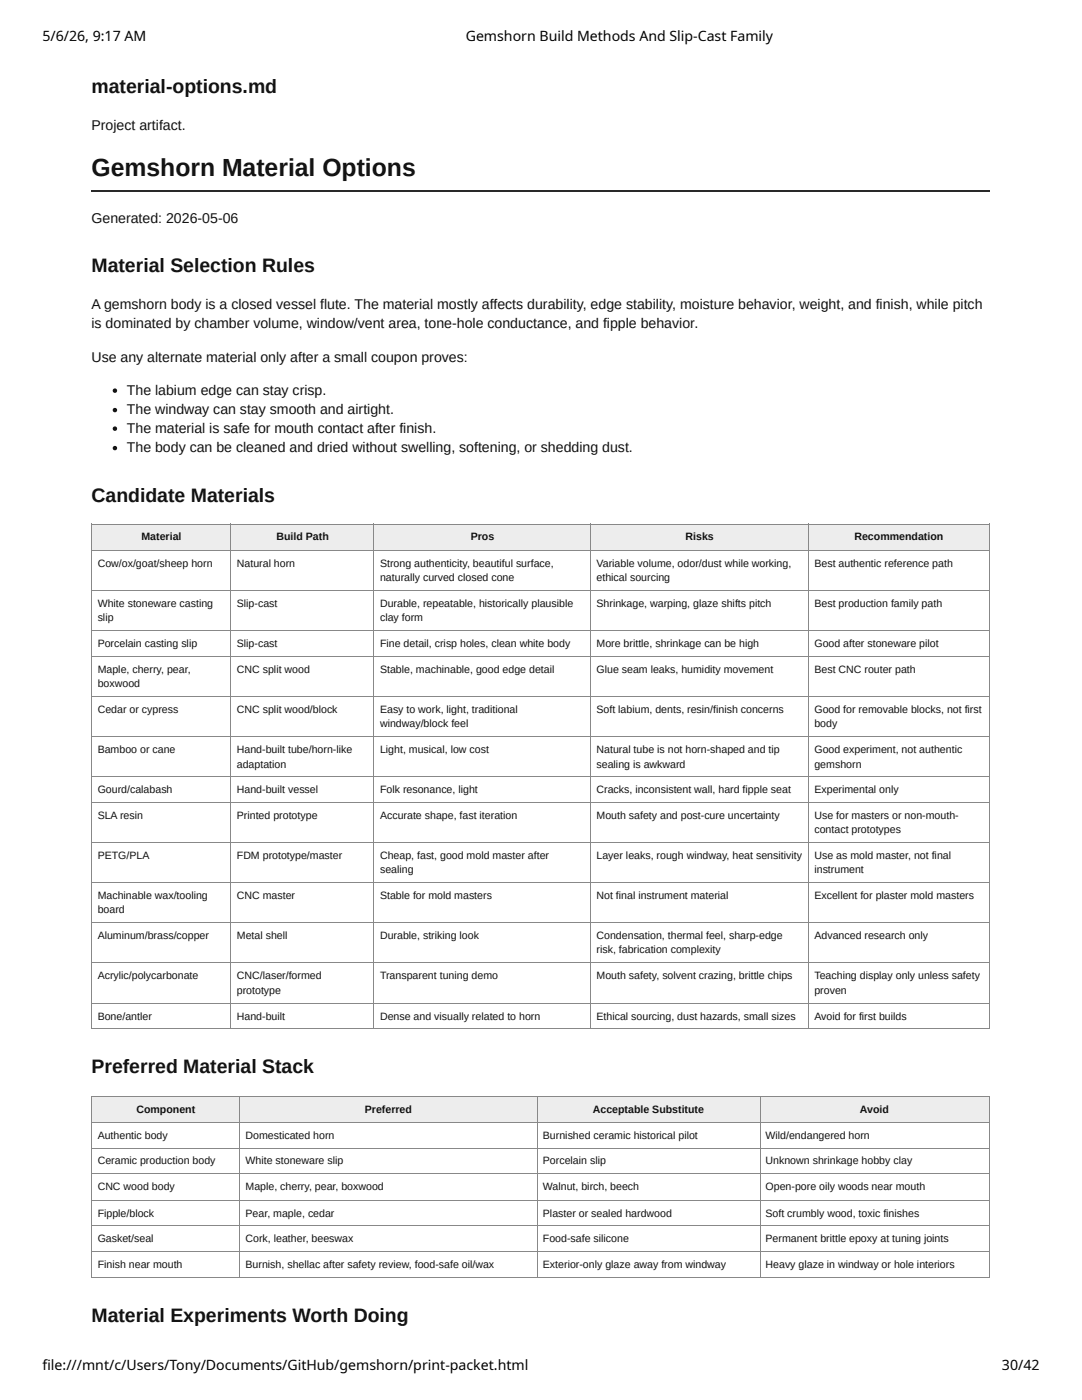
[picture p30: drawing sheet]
<svg xmlns="http://www.w3.org/2000/svg" width="216mm" height="279mm" viewBox="0 0 216 279" stroke-linecap="round" stroke-linejoin="round" font-family="sans-serif">
<defs><g id="words">
<text font-size="4.9" fill="#111" x="18.3" y="35.2">Gemshorn Material Options</text>
<g font-size="3.9" fill="#111">
<text x="18.3" y="18.6">material-options.md</text>
<text x="18.3" y="54.2">Material Selection Rules</text>
<text x="18.3" y="100.1">Candidate Materials</text>
<text x="18.3" y="214.2">Preferred Material Stack</text>
<text x="18.3" y="263.8">Material Experiments Worth Doing</text>
</g>
<g font-size="2.8">
<text x="8.5" y="8.2">5/6/26, 9:17 AM</text>
<text x="92.9" y="8.2">Gemshorn Build Methods And Slip-Cast Family</text>
<text x="8.5" y="273.3">fi le:///mnt/c/Users/Tony/Documents/GitHub/gemshorn/print-packet.html</text>
<text x="199.9" y="273.3">30/42</text>
</g>
<g font-size="2.8" fill="#111">
<text x="18.3" y="26">Project artifact.</text>
<text x="18.3" y="44.5">Generated: 2026-05-06</text>
<text x="18.3" y="61.6">A gemshorn body is a closed vessel flute. The material mostly affects durability, edge stability, moisture behavior, weight, and finish, while pitch</text>
<text x="18.3" y="65.5">is dominated by chamber volume, window/vent area, tone-hole conductance, and fipple behavior.</text>
<text x="18.3" y="72.2">Use any alternate material only after a small coupon proves:</text>
<text x="25.3" y="78.8">The labium edge can stay crisp.</text>
<text x="25.3" y="82.6">The windway can stay smooth and airtight.</text>
<text x="25.3" y="86.3">The material is safe for mouth contact after finish.</text>
<text x="25.3" y="90.2">The body can be cleaned and dried without swelling, softening, or shedding dust.</text>
</g>
<g font-size="2.1" fill="#111">
<text x="28.2" y="107.9">Material</text>
<text x="55.2" y="107.9">Build Path</text>
<text x="93.9" y="107.9">Pros</text>
<text x="136.8" y="107.9">Risks</text>
<text x="170.5" y="107.9">Recommendation</text>
<text x="19.5" y="113.2">Cow/ox/goat/sheep horn</text>
<text x="47.3" y="113.2">Natural horn</text>
<text x="75.8" y="113.2">Strong authenticity, beautiful surface,</text>
<text x="119" y="113.2">Variable volume, odor/dust while working,</text>
<text x="162.5" y="113.2">Best authentic reference path</text>
<text x="75.8" y="116">naturally curved closed cone</text>
<text x="119" y="116">ethical sourcing</text>
<text x="19.5" y="121.1">White stoneware casting</text>
<text x="19.5" y="123.9">slip</text>
<text x="47.3" y="121.1">Slip-cast</text>
<text x="75.8" y="121.1">Durable, repeatable, historically plausible</text>
<text x="75.8" y="123.9">clay form</text>
<text x="119" y="121.1">Shrinkage, warping, glaze shifts pitch</text>
<text x="162.5" y="121.1">Best production family path</text>
<text x="19.5" y="129">Porcelain casting slip</text>
<text x="47.3" y="129">Slip-cast</text>
<text x="75.8" y="129">Fine detail, crisp holes, clean white body</text>
<text x="119" y="129">More brittle, shrinkage can be high</text>
<text x="162.5" y="129">Good after stoneware pilot</text>
<text x="19.5" y="134.3">Maple, cherry, pear,</text>
<text x="19.5" y="137.1">boxwood</text>
<text x="47.3" y="134.3">CNC split wood</text>
<text x="75.8" y="134.3">Stable, machinable, good edge detail</text>
<text x="119" y="134.3">Glue seam leaks, humidity movement</text>
<text x="162.5" y="134.3">Best CNC router path</text>
<text x="19.5" y="142.3">Cedar or cypress</text>
<text x="47.3" y="142.3">CNC split wood/block</text>
<text x="75.8" y="142.3">Easy to work, light, traditional</text>
<text x="119" y="142.3">Soft labium, dents, resin/finish concerns</text>
<text x="162.5" y="142.3">Good for removable blocks, not first</text>
<text x="75.8" y="145.1">windway/block feel</text>
<text x="162.5" y="145.1">body</text>
<text x="19.5" y="150.2">Bamboo or cane</text>
<text x="47.3" y="150.2">Hand-built tube/horn-like</text>
<text x="47.3" y="153.2">adaptation</text>
<text x="75.8" y="150.2">Light, musical, low cost</text>
<text x="119" y="150.2">Natural tube is not horn-shaped and tip</text>
<text x="119" y="153.2">sealing is awkward</text>
<text x="162.5" y="150.2">Good experiment, not authentic</text>
<text x="162.5" y="153.2">gemshorn</text>
<text x="19.5" y="158.3">Gourd/calabash</text>
<text x="47.3" y="158.3">Hand-built vessel</text>
<text x="75.8" y="158.3">Folk resonance, light</text>
<text x="119" y="158.3">Cracks, inconsistent wall, hard fipple seat</text>
<text x="162.5" y="158.3">Experimental only</text>
<text x="19.5" y="163.4">SLA resin</text>
<text x="47.3" y="163.4">Printed prototype</text>
<text x="75.8" y="163.4">Accurate shape, fast iteration</text>
<text x="119" y="163.4">Mouth safety and post-cure uncertainty</text>
<text x="162.5" y="163.4">Use for masters or non-mouth-</text>
<text x="162.5" y="166.2">contact prototypes</text>
<text x="19.5" y="171.4">PETG/PLA</text>
<text x="47.3" y="171.4">FDM prototype/master</text>
<text x="75.8" y="171.4">Cheap, fast, good mold master after</text>
<text x="119" y="171.4">Layer leaks, rough windway, heat sensitivity</text>
<text x="162.5" y="171.4">Use as mold master, not final</text>
<text x="19.5" y="179.5">Machinable wax/tooling</text>
<text x="47.3" y="179.5">CNC master</text>
<text x="75.8" y="174.2">sealing</text>
<text x="75.8" y="179.5">Stable for mold masters</text>
<text x="119" y="179.5">Not final instrument material</text>
<text x="162.5" y="174.2">instrument</text>
<text x="162.5" y="179.5">Excellent for plaster mold masters</text>
<text x="19.5" y="182.3">board</text>
<text x="19.5" y="187.4">Aluminum/brass/copper</text>
<text x="47.3" y="187.4">Metal shell</text>
<text x="75.8" y="187.4">Durable, striking look</text>
<text x="119" y="187.4">Condensation, thermal feel, sharp-edge</text>
<text x="119" y="190.2">risk, fabrication complexity</text>
<text x="162.5" y="187.4">Advanced research only</text>
<text x="19.5" y="195.4">Acrylic/polycarbonate</text>
<text x="47.3" y="195.4">CNC/laser/formed</text>
<text x="75.8" y="195.4">Transparent tuning demo</text>
<text x="119" y="195.4">Mouth safety, solvent crazing, brittle chips</text>
<text x="162.5" y="195.4">Teaching display only unless safety</text>
<text x="19.5" y="203.5">Bone/antler</text>
<text x="47.3" y="198.3">prototype</text>
<text x="47.3" y="203.5">Hand-built</text>
<text x="75.8" y="203.5">Dense and visually related to horn</text>
<text x="119" y="203.5">Ethical sourcing, dust hazards, small sizes</text>
<text x="162.5" y="198.3">proven</text>
<text x="162.5" y="203.5">Avoid for first builds</text>
<text x="19.5" y="227.3">Authentic body</text>
<text x="27.2" y="222.2">Component</text>
<text x="49" y="227.3">Domesticated horn</text>
<text x="72.8" y="222.2">Preferred</text>
<text x="108.3" y="227.3">Burnished ceramic historical pilot</text>
<text x="118.3" y="222.2">Acceptable Substitute</text>
<text x="152.8" y="227.3">Wild/endangered horn</text>
<text x="171.6" y="222.2">Avoid</text>
<text x="19.5" y="232.4">Ceramic production body</text>
<text x="49" y="232.4">White stoneware slip</text>
<text x="108.3" y="232.4">Porcelain slip</text>
<text x="152.8" y="232.4">Unknown shrinkage hobby clay</text>
<text x="19.5" y="237.5">CNC wood body</text>
<text x="49" y="237.5">Maple, cherry, pear, boxwood</text>
<text x="108.3" y="237.5">Walnut, birch, beech</text>
<text x="152.8" y="237.5">Open-pore oily woods near mouth</text>
<text x="19.5" y="242.8">Fipple/block</text>
<text x="49" y="242.8">Pear, maple, cedar</text>
<text x="108.3" y="242.8">Plaster or sealed hardwood</text>
<text x="152.8" y="242.8">Soft crumbly wood, toxic finishes</text>
<text x="19.5" y="247.9">Gasket/seal</text>
<text x="49" y="247.9">Cork, leather, beeswax</text>
<text x="108.3" y="247.9">Food-safe silicone</text>
<text x="152.8" y="247.9">Permanent brittle epoxy at tuning joints</text>
<text x="19.5" y="253">Finish near mouth</text>
<text x="49" y="253">Burnish, shellac after safety review, food-safe oil/wax</text>
<text x="108.3" y="253">Exterior-only glaze away from windway</text>
<text x="152.8" y="253">Heavy glaze in windway or hole interiors</text>
</g>
</g></defs>
<path d="M18.3 38.2h179.2" fill="none" stroke="#222" stroke-width=".35"/>
<g fill="#e8eef8">
<path d="M18.4 104.7h27.7v5.1h-27.7z"/>
<path d="M46.1 104.7h28.6v5.1h-28.6z"/>
<path d="M74.7 104.7h43.2v5.1h-43.2z"/>
<path d="M117.9 104.7h43.4v5.1h-43.4z"/>
<path d="M161.3 104.7h36.2v5.1h-36.2z"/>
</g>
<g fill="none" stroke="#888" stroke-width=".2">
<path d="M18.3 104.6h179.2M18.3 109.9h179.2M18.3 117.8h179.2M18.3 104.5v100.9M46 104.5v100.9M74.6 104.5v100.9M117.8 104.5v100.9M161.4 104.5v100.9M197.4 104.5v100.9M18.3 125.8h179.2M18.3 131.1h179.2M18.3 139h179.2"/>
<path d="M18.3 146.9h179.2M18.3 155h179.2M18.3 160.2h179.2M18.3 168.1h179.2M18.3 176.2h179.2M18.3 184.1h179.2M18.3 192.1h179.2M18.3 200.2h179.2M18.3 205.3h179.2"/>
</g>
<g fill="#e8eef8">
<path d="M18.4 218.8h29.5v5.3h-29.5z"/>
<path d="M47.9 218.8h59.3v5.3h-59.3z"/>
<path d="M107.2 218.8h44.4v5.3h-44.4z"/>
<path d="M151.6 218.8h45.9v5.3h-45.9z"/>
</g>
<g fill="none" stroke="#888" stroke-width=".2">
<path d="M18.3 218.9h179.2M18.3 218.8v36.2M47.8 218.8v36.2M107.2 218.8v36.2M151.7 218.8v36.2M197.4 218.8v36.2M18.3 224h179.2M18.3 229.1h179.2M18.3 234.2h179.2M18.3 239.5h179.2M18.3 244.7h179.2M18.3 249.8h179.2"/>
<path d="M18.3 254.9h179.2"/>
</g>
<g fill="#111">
<circle cx="22.9" cy="78" r=".44"/>
<circle cx="22.9" cy="81.8" r=".44"/>
<circle cx="22.9" cy="85.5" r=".44"/>
<circle cx="22.9" cy="89.4" r=".44"/>
</g>
<use href="#words"/>
</svg>
